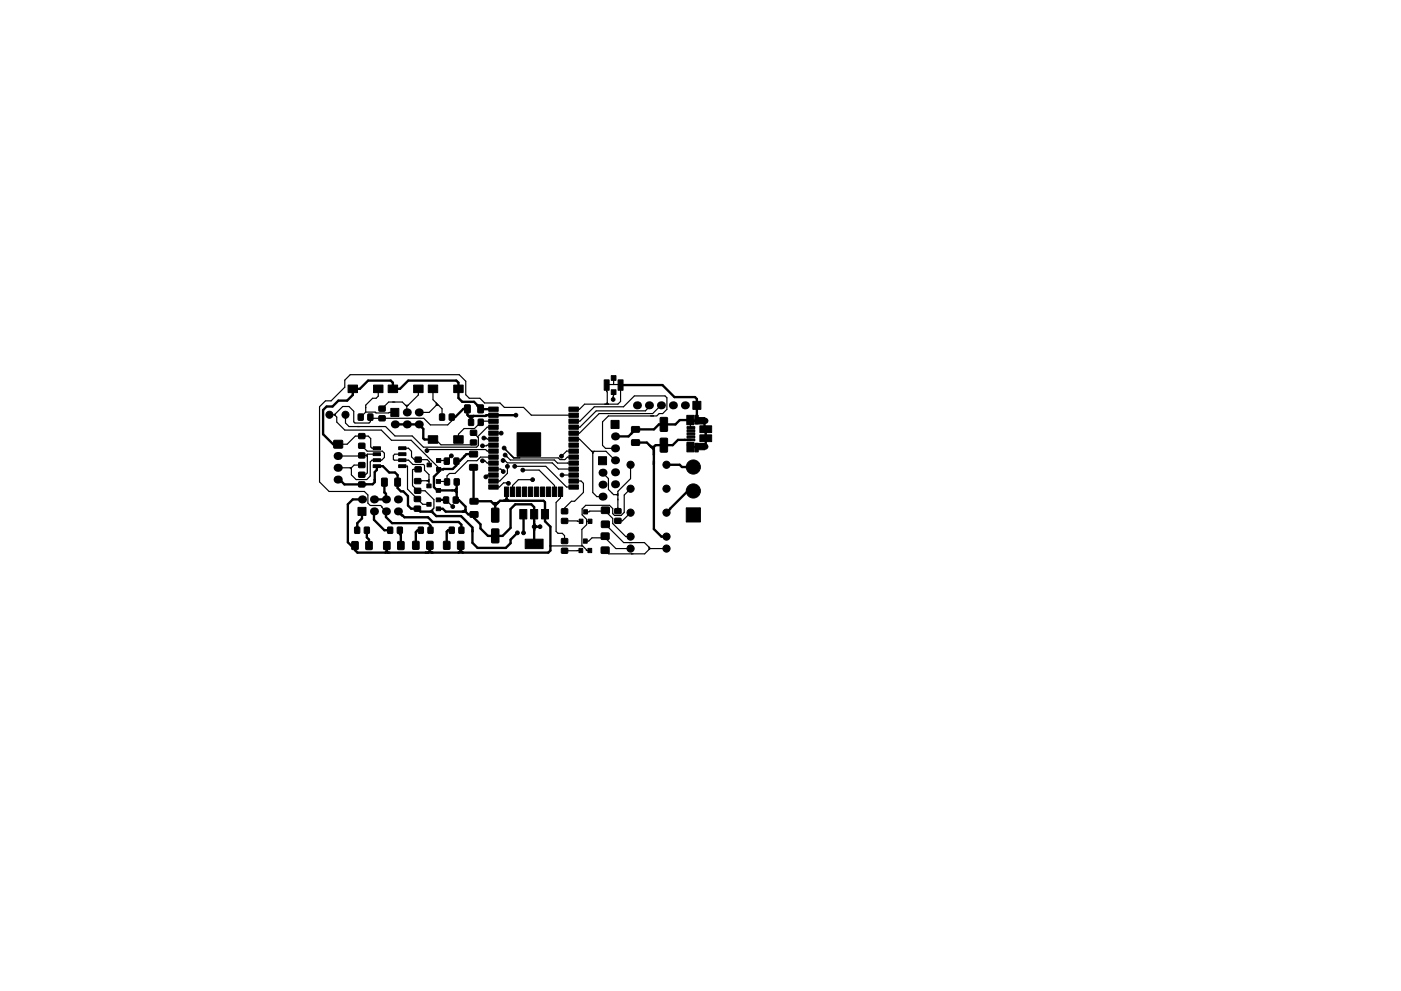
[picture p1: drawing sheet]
<svg xmlns="http://www.w3.org/2000/svg" width="297mm" height="210mm" viewBox="0 0 297 210" stroke-linecap="round" stroke-linejoin="round" font-family="sans-serif">
<g fill="#000" stroke="#000" stroke-width=".21">
<path d="M70.8 93.5h1.8v1.5h-1.8zM73.8 81.7h2v1.6h-2zM76 87.9h1v1.2h-1zM76.1 94.1h1.2v1h-1.2zM76.1 92h1.2v1h-1.2zM76.1 96.1h1.2v1h-1.2zM76.1 98.2h1.2v1h-1.2zM78 87.9h1v1.2h-1zM79.1 94.8h1.6v.6h-1.6zM79.1 96.1h1.6v.6h-1.6zM79.1 97.3h1.6v.6h-1.6zM79.1 98.6h1.6v.6h-1.6z"/>
<path d="M79.2 81.7h2v1.6h-2zM80.4 86.2h1.2v1h-1.2zM80.4 88.2h1.2v1l-1.2 .1zM82.3 81.7h2v1.6h-2zM82.9 86.6h1.7v1.7h-1.7zM84.5 98.6h1.6v.6h-1.6zM84.5 97.3h1.6v.6h-1.6zM84.5 96.1h1.6v.6h-1.6zM84.5 94.8h1.6v.6h-1.6zM88 97h1.3v1h-1.3zM88 99.1h1.3v1h-1.3zM87.7 81.7h2v1.6h-2z"/>
<path d="M90.8 92.4h2v1.6h-2zM90.8 81.7h2v1.6h-2zM90.5 98.2h.9v.8h-.9zM92.5 99.2h.9v.8h-.9zM92.5 97.3h.9v.8h-.9zM93.2 87.9h1v1.2h-1zM94.2 97.2h1v1.3h-1zM95.3 87.9h1v1.2h-1zM96.2 92.4h2v1.6h-2zM96.2 81.7h2v1.6h-2zM96.3 97.2h1v1.3h-1zM98.5 85.9l1.2 .1-.1 1.6-1.1-.1z"/>
<path d="M99.4 89h1v1.2h-1zM99.8 93.4h1.2v1h-1.2zM99.8 91.3h1.2v1h-1.2zM99.6 98.6h1.6v1.1h-1.6zM99.6 95.8h1.6v1.1h-1.6zM101.4 89h1v1.2h-1zM101.3 85.9l1.2 .1-.1 1.6-1.1-.1zM103.6 86.4h2v.9h-2zM103.6 87.6h2v.9h-2zM103.6 88.9h2v.9h-2zM103.6 90.2h2v.9h-2zM103.6 91.4h2v.9h-2z"/>
<path d="M103.6 92.7h2v.9h-2zM103.6 94h2v.9h-2zM103.6 95.3h2v.9h-2zM103.6 96.5h2v.9h-2zM103.6 97.8h2v.9h-2zM103.6 99.1h2v.9h-2zM109.6 91.8h5v5h-5zM120.6 99.1h2v.9h-2zM120.6 97.8h2v.9h-2zM120.6 96.5h2v.9h-2zM120.6 95.3h2v.9h-2zM120.6 94h2v.9h-2z"/>
<path d="M120.6 92.7h2v.9h-2zM120.6 91.4h2v.9h-2zM120.6 90.2h2v.9h-2zM120.6 88.9h2v.9h-2zM120.6 87.6h2v.9h-2zM120.6 86.4h2v.9h-2zM126.9 96.9h1.7v1.7h-1.7zM128.1 80.6h1.1v2.2h-1.1zM129.5 89.2h1.7v1.7h-1.7zM129.6 79.7h1v1h-1zM129.6 82.7h1v1h-1zM131.1 80.6h1v2.2h-1z"/>
<path d="M133.9 90.5h1.6l.1 1.1-1.6 .1zM133.9 93.3h1.6l.1 1.1-1.6 .1zM140 88.6l1.3-.1 .2 .2v2.6l-.1 .2h-1.2l-.2-.1zM140 93l1.3-.1 .2 .2v2.6l-.1 .2h-1.2l-.2-.1zM146.9 85.1h1.7v1.7h-1.7zM145.6 88.1h1.5v2h-1.5zM145.6 93.9h1.5v2h-1.5zM145.7 93.1h1.6v.4h-1.6zM145.7 92.5h1.6v.4h-1.6zM145.7 91.8h1.6v.4h-1.6zM145.7 91.2h1.6v.4h-1.6zM145.7 90.5h1.6v.4h-1.6z"/>
<path d="M147.3 94.1h.7v1.8h-.7zM147.3 88.1h.7v1.8h-.7zM147.4 88.6h2v1.3h-2zM147.4 94.1h2v1.3h-2zM148.4 92.3h2.5v1.4h-2.5zM148.4 90.3h2.5v1.5h-2.5zM74.6 114.9l1.3 .1v1.6l-1.3-.1zM75.2 111.9h1v1.2h-1zM76.1 102.3h1.2v1h-1.2zM76.1 100.2h1.2v1h-1.2zM75.9 107.6h1.7v1.7h-1.7zM77.3 111.9h1v1.2h-1z"/>
<path d="M77.6 114.9l1.3 .1v1.6l-1.3-.1zM80.9 101.5h1.2l-.1 1.6h-1.1zM81.4 114.9l1.3 .1-.1 1.6-1.2-.1zM82.2 111.9h1v1.2h-1zM83.7 101.5h1.2l-.1 1.6h-1.1zM84.3 111.9h1v1.2h-1zM84.3 114.9l1.3 .1v1.6l-1.3-.1zM87.5 114.9h1.3v1.6h-1.3zM87.9 105.4h1.2v1h-1.2zM87.9 107.4h1.2v1h-1.2zM87.9 101.6h1.3v1h-1.3zM87.9 103.6h1.3v1h-1.3z"/>
<path d="M88.7 111.9h1v1.2h-1zM90.5 106.6h.9v.8h-.9zM90.5 102.7h.9v.8h-.9zM90.5 114.9h1.3v1.6h-1.3zM90.8 111.9h1v1.2h-1zM92.5 107.5h.9v.8h-.9zM92.5 105.6h.9v.8h-.9zM92.5 103.6h.9v.8h-.9zM92.5 101.7h.9v.8h-.9zM94.1 105.5h1v1.2h-1zM94.3 101.6h1v1.3h-1zM94.1 114.9h1.3l-.1 1.6h-1.2z"/>
<path d="M95.3 111.9h1v1.2h-1zM96.1 105.5h1v1.2h-1zM96.3 101.6h1v1.3h-1zM97 114.9h1.3v1.6h-1.3zM97.3 111.9h1v1.2h-1zM99.7 108.6h1.6v1.1h-1.6zM99.7 105.8h1.6v1.1h-1.6zM103.6 100.3h2v.9h-2zM103.6 101.6h2v.9h-2zM103.6 102.9h2v.9h-2zM104.3 112.3l1.2-.1 .3 .1v2.6l-.1 .3h-1.3l-.2-.1zM104.3 107.9l1.2-.1 .3 .1v2.6l-.1 .3h-1.3l-.2-.1z"/>
<path d="M107 103.3h.9v2h-.9zM108.2 103.3h.9v2h-.9zM110.2 108.1h1.5v2h-1.5zM109.5 103.3h.9v2h-.9zM111.4 114.4h3.7v2h-3.7zM110.8 103.3h.9v2h-.9zM112.5 108.1h1.5v2h-1.5zM112 103.3h.9v2h-.9zM113.3 103.3h.9v2h-.9zM114.8 108.1h1.5v2h-1.5zM114.6 103.3h.9v2h-.9zM115.8 103.3h1v2h-1z"/>
<path d="M117.1 103.3h.9v2h-.9zM118.4 103.3h.9v2h-.9zM119.1 116.3h1.2v1l-1.2 .1zM119.1 114.3h1.2v1h-1.2zM119.1 108h1.2v1h-1.2zM119.1 110h1.2v1h-1.2zM120.6 102.9h2v.9h-2zM120.6 101.6h2v.9h-2zM120.6 100.3h2v.9h-2zM122.8 116.3h.7v.9h-.7zM122.8 110.1h.8v.9h-.8zM123.7 114.3h.8v.9h-.8z"/>
<path d="M123.8 108.1h.7v.9h-.7zM124.6 116.3h.9v.9h-.9zM124.7 110.1h.8v.9h-.8zM127.5 116.1h1.6v1.3h-1.6zM127.5 113.1h1.6v1.3h-1.6zM127.5 107.6h1.6l.1 1.3h-1.6zM127.5 110.6h1.6l.1 1.3h-1.6zM130.4 107.9h1.2v1l-1.2 .1zM130.4 110h1.2v1h-1.2zM145.5 107.7h3v3h-3z"/>
<circle cx="69.8" cy="88" r=".75"/>
<circle cx="73.2" cy="88" r=".75"/>
<circle cx="90.5" cy="95.6" r=".4"/>
<circle cx="95.7" cy="96.7" r=".4"/>
<circle cx="102.3" cy="97.8" r=".4"/>
<circle cx="102.3" cy="94.6" r=".4"/>
<circle cx="102.6" cy="92.9" r=".4"/>
<circle cx="106.3" cy="91.9" r=".4"/>
<circle cx="106.7" cy="97.7" r=".4"/>
<circle cx="106.9" cy="95.1" r=".4"/>
<circle cx="107.1" cy="96.5" r=".4"/>
<circle cx="107.6" cy="99" r=".4"/>
<circle cx="109.1" cy="98.9" r=".4"/>
<circle cx="109.4" cy="88.1" r=".4"/>
<circle cx="110.8" cy="99.7" r=".4"/>
<circle cx="119" cy="96.8" r=".4"/>
<circle cx="130" cy="84.7" r=".4"/>
<circle cx="133.7" cy="98.6" r=".76"/>
<circle cx="141.3" cy="98.6" r=".76"/>
<circle cx="147" cy="99.1" r="1.5"/>
<circle cx="96" cy="107.5" r=".4"/>
<circle cx="103" cy="101.2" r=".4"/>
<circle cx="106.7" cy="100" r=".4"/>
<circle cx="107.8" cy="102.5" r=".4"/>
<circle cx="109.7" cy="113" r=".4"/>
<circle cx="111" cy="113" r=".4"/>
<circle cx="112.9" cy="101.8" r=".4"/>
<circle cx="113.2" cy="111.7" r=".4"/>
<circle cx="114.5" cy="111.7" r=".4"/>
<circle cx="119.2" cy="100.8" r=".4"/>
<circle cx="133.7" cy="103.7" r=".76"/>
<circle cx="133.7" cy="113.8" r=".76"/>
<circle cx="133.7" cy="108.8" r=".76"/>
<circle cx="133.7" cy="116.4" r=".76"/>
<circle cx="141.3" cy="108.8" r=".76"/>
<circle cx="141.3" cy="116.4" r=".76"/>
<circle cx="141.3" cy="103.7" r=".76"/>
<circle cx="141.3" cy="113.8" r=".76"/>
<circle cx="147" cy="104.2" r="1.5"/>
</g>
<path d="M71.6 96.7h.2M71.6 99.2h.2M71.6 101.7h.2" fill="none" stroke="#000" stroke-width="1.7"/>
<g fill="#000">
<circle cx="83.7" cy="90" r=".85"/>
<circle cx="86.3" cy="87.5" r=".85"/>
<circle cx="86.3" cy="90" r=".85"/>
<circle cx="88.8" cy="90" r=".85"/>
<circle cx="88.8" cy="87.5" r=".85"/>
<circle cx="130.4" cy="95.1" r=".85"/>
<circle cx="130.4" cy="97.7" r=".85"/>
<circle cx="130.4" cy="92.6" r=".85"/>
<circle cx="135.1" cy="86" r=".85"/>
<circle cx="137.6" cy="86" r=".85"/>
<circle cx="140.1" cy="86" r=".85"/>
<circle cx="142.7" cy="86" r=".85"/>
<circle cx="145.2" cy="86" r=".85"/>
<circle cx="76.7" cy="106" r=".85"/>
<circle cx="79.3" cy="106" r=".85"/>
<circle cx="79.3" cy="108.5" r=".85"/>
<circle cx="81.8" cy="108.5" r=".85"/>
<circle cx="81.8" cy="106" r=".85"/>
<circle cx="84.4" cy="108.5" r=".85"/>
<circle cx="84.4" cy="106" r=".85"/>
<circle cx="127.8" cy="100.3" r=".85"/>
<circle cx="127.8" cy="105.4" r=".85"/>
<circle cx="127.8" cy="102.8" r=".85"/>
<circle cx="130.4" cy="100.2" r=".85"/>
<circle cx="130.4" cy="102.7" r=".85"/>
</g>
<path d="M146.2 94.4h.4M146.2 89.6h.4" fill="none" stroke="#000" stroke-width="1.1"/>
<path d="M149.2 94.8h.3M149.2 89.3h.3" fill="none" stroke="#000" stroke-width="1.3"/>
<g fill="none" stroke="#000" stroke-width=".25">
<path d="M69.8 88h1.1M70.9 88l1.8-1.8h1.3l1 1v2.3l.3 .2h3l.2-.2v-1l.3 .2h11.1l1.4 1.4h3.6l.9-.8v-.8M70.9 88l.2 .1M71.1 88.1l.3 .4v1l1.7 1.7h7.7l2.2 2.2h4.2l5.8 5.8v.4M71.1 87.8v.3M71.7 94.2h1.9l1.7-1.7h2.8l.5 .5v1.8l.3 .3h1M71.7 99.2h2.8M73.3 88v1.7l.7 .8h7.8l1.9 2h3.7l2.4 2.4h11.3l.3-.4v-1.7l-1-1M74.3 99.2l.2 .3M76.7 94.6l1.1 1.1h3.3l.4 .4v1l-.6 .5h-2l-.4 .4v3l-.8 .7h-2.2l-1-1v-1.5M76.7 92.5l-.2 .2M76.7 96.6h.9"/>
<path d="M76.7 98.7h-1.6l-.6 .5M77 96.4l-.4 .3h-4.9M77.5 87.4h2l.2 .2 4-.1M77.5 87.4l-1 1.1M77.6 96.6l.3 .3M77.9 96.4h2M77.9 96.4l-.3 .2M77.9 96.4v3.9l-.4 .4h-.8M79.9 98.9h1.1M80.2 82.5v1.5l-.5 .5h-.7l-1.5 1.5v1.4M85.3 98.9h1.1v4.9l3.2 3.2h1.4M85.3 95.1h1.3l.7 .6v1.2l.5 .6h2.8l.4 .4v.7"/>
<path d="M85.3 96.4h-1.6l-.3 .2v.8l.2 .2h3l.9 .9h2.3l.2 .2v1l1 1v2.4M86 86h.5M86.3 86.2l-1-.9h-2.9l-1.4 1.4M86.3 86.2v1.3M88.7 99.6h-1.1l-.1 .1v3.3l1 1.1h1.6l1.9 1.9v1.8l-.7 .7M88.7 82.5v1.3l-2.4 2.4M90.5 95.6l.2-.2h12.3l.3 .3h1.3M91.8 93.2v-.5l1.7 1.7h6.4l.5-.5M91.8 82.5v2.3l1.9 1.9v1.8M92.5 85.5v.5h.5M92.7 85.7l-1.7 1.8h-2.2M93 97.7h1.7"/>
<path d="M94.7 97.7v.1M95.7 96.7l-1 1M102.3 97.8h.5l.5 .4h1.3M102.6 92.9h.5l.2 .3h1.3M104.6 99.5h1.6l.5 .5M104.6 89.4h-2.4l-1.6 1.5h-2.2l-1.2 1.2v1.1M104.6 97h-2.7l-.8 .7h-1.9l-2.7 2.7h-1.2l-.5 .6v1.2M104.6 91.9h1.7M104.6 90.6h-1.3l-2 2.1M104.6 94.4l-2.3 .2M106.7 97.7l.3-.1 .6 .6h9.5l1.3 1.3h3.2M106.9 95.1l2.1 2"/>
<path d="M107.1 96.5l1.1 1.1h9.3l.7 .6h3.4M107.3 95.5l1.6 1.6h9.5l.3 .4h1.1l.5-.5h1.3M107.6 99v1.4l-1.6 1.7h-1.4M109.1 98.9h6.6l4.4 4.4h1.5M110.8 99.7h3.5l3.3 3.3v1.3M121.6 93.2h1.3l2.8 2.8v8.5l.8 .9h1.3M121.6 95.7h-1.5l-1.1 1.1M121.6 88.1h-8.9l-1.7-1.7h-4.1l-.9-.9h-3.2l-1-1h-2.3l-.7-.8v-2.8l-1.4-1.4h-23.1l-1.2 1.1v1.5l-2.9 2.9h-1.2l-1.3 1.3v15.9l2.1 2.1h7.5l.7 .7v1.7l.5 .5h2.2l1.1 1.3M125.5 95.7h3l1.9 2h-.6v.2M126 95.7l-.3 .4M128.5 85.7l.3-.2 .2 .2M128.8 85.7l-.2-4 .1-.1h2.8l.1 .1v3.5l-.6 .5h-7.1l-1 1.1h-1.3"/>
<path d="M130.1 80.2v1.4M130.1 83.2l-.1 1.5M133.4 98.9l.3-.3v3l-2.7 2.6v4.2M137.6 86v.4l-.8 .8h-10.4l-3.4 3.4h-1.4M138.5 88.2h.1M139.2 88.2h-10.2l-1.2 1.3v5l.6 .6h2M139.3 88.2l.5-.5h.7l.9-.9v-2.4l-.4-.4h-6.5l-2.3 2.3h-6.2l-3 3.1h-1.4M140.1 86l-1.7 1.7h-11.4l-4.1 4.2h-1.3M140.8 94.4l-.6 .6M146.3 89.6h.1M146.4 94.4v.5l1.3 .1M146.5 90.7l-.1-1.6 1.3-.1 .2 .3h1.4l.1 1 .1 .2v2.5"/>
<path d="M146.5 98.6l.5 .5M149.4 94.8h-2.3l-.1 .1M149.4 93h.2M149.5 91.1h.1M74.8 115.3l.5 .4M76.7 102.3v.5M76.7 106v.5h-.2M77.8 115.3l.4 .4M91 102l-2.5 .1M91 101.7l-.3 .3 .3 .2M91.5 108.2v.3M91.7 108v.7"/>
<path d="M93 102.1h1.8M94.6 106.1l1.4 1.4M96.6 105.6l.1 .6M100.4 106.3h.1M104.6 100.8h-1.3l-.3 .4M105.5 109.7v.3M107.4 104.3v1.2M107.8 102.5l-1-.1-.9 .9h-1.3M112.9 109.3v.3h.3M112.9 101.8h-3l-1.2 1.2v1.3M116.7 115.8h6.8l.8 .8v.2h.8M118.8 104.3v1.4l-.9 .9v6.1l.4 .4h.9l.5 .5v1.2"/>
<path d="M119.2 100.8h2.4M119.7 110.5l3.5 .1M121.6 102.1l1.6-.1 .5 .5v2l-1.9 1.8h-.6l-1.5 1.5v.7M122.2 102v.1M122.4 116.8h.1M123.2 116.8h-3.5M124.4 110.6h.7M127.8 100.3l1.2 1.2v2.3l1.1 1.1h.9M128.3 114.1l2.3 2.3h3.1M128.3 114.1h-2.8l-.7 .7h-.7M128.3 113.8v.3M128.4 108.4l1.5 1.6v1.1l2.8 2.7h1"/>
<path d="M128.4 111.2l3.8 3.9h4.4l1.3 1.3M128.4 108.3v.1M128.4 108.4h-3.4l-.1 .2h-.7M131 104.7l-.2 .2 .2 .2M133.7 103.7l-1.4 1.3v3.7l-.6 .7h-1.4l-.4-.4v-1.1l-.7-.7h-5l-.8 .8v1.2l1 1v1.1l-1 1v3.5M133.7 108.8l-1.7 1.7h-1M137.6 116.1v.4M141.3 116.4h-3.5l-1.1 1.1h-7.6l-.8-.8M145.9 104.2h1.1"/>
</g>
<g fill="none" stroke="#000" stroke-width=".5">
<path d="M83.7 90h5.1l.9 1v2l.3 .2h1.8M95.8 88.5h.7l1.7-1.8h.9v1.3l.8 .8M98.5 96.7v.1M99.9 88.8v.8M100.4 99.1v7.1l3.7 .1 .9 .9M100.4 88.2l-.5 .6M100.4 96.3h-1.5l-1.5 1.5h-.6v.9l-.8 .8-3 .1v.5l-1 1v2.2l.7 .7h3.7M104.6 86.8h-2.6l-1.5-1.6h-2.5l-.8-.8v-3.2l-.4-.5h-10.3l-1.7 1.8h-1.5v-1.3l-.5-.5h-4.8l-1.7 1.8h-1.5v1.3l-1.2 1.2h-1.9l-1.2 1.2h-1.2l-.8 .8v5.1l2.1 2.1h1.1M109.4 88.1l-10.1 .1M131.6 81.7h8.9l2.5 2.5h4.3l.5 .4-.1 4.4M134.8 93.9h2.4l1.4 1.5M138 94.7l.6 .1"/>
<path d="M138.6 94.8v17.4l1.6 1.6h1.1M141.3 98.6h2.8l.5 .5h2.4M146.4 89.1h-2.3l-.9 .9h-3.5l-1.1 1.1h-3.8l-1.5 1.5h-2.9M146.5 93.3h-2.7l-1.2 1.1h-3.6l-.4 .4M148.4 89.3h-1.7l-.3 .3M149.4 89.3v1.5l.2 .3v3.4l-.2 .3M71.7 101.7h.3l1 1.1 6-.1 .4-.4v-2.1l.5-.5v-.8h1.3l1.3 1.3h1.2l.6 .6v2.7l.7 .7h.5l1 1v2l.7 .7h1.3l.6 .6h2.4l1 1h5.3l2.4 2.4v3.3l1 1h6l1-1v-.7l1.5-1.5M75.7 111.7h.1M76.7 106h-1.9l-1.1 1v8l.7 .7h.9v1l.5 .5h40.4l.5-.4v-5.1l-1.2-1.1v-4.1l-.3-.3h-9.2l-1 1M76.7 108.5v1.5l-1 1v1.5M77.8 112.5v1.5l.4 .5v1.2M79.3 108.5v1.8l2.2 2.2h1.2"/>
<path d="M81.5 102.3v2.2l.3 .3v1.2h-2.5M81.8 108.5v1.2l1.3 1.3h7.6l.6 .5v1M82 115.7v1.3l.3 .2M82 117l-.3 .2M84.3 102.3l.1 .1M84.4 108.5l1.3 1.2h5l1 1h5.5l.6 .6v1.2M84.8 112.5v.8l.2 .2v2.2M89.2 112.5h-.7l-.3 .4v2.8M91.1 115.7v1.2M91.1 116.9l-.4 .3M91.1 116.9l.4 .3M93 107.9h.9l.6 .6h4.2"/>
<path d="M93 106l1.6 .1M95.8 112.5h-.8l-.3 .3v2.9M96.4 104l.4 .4M96.8 102.2v3.7l-.2 .2h.7l1.4 1.4v1M96.8 103.6l-.4 .4M97.7 115.7v1.1M97.7 116.8l-.5 .4M97.7 116.8l.4 .4M98.7 108.5l.6 .6h1.2v.8l1.4 1.3v.9l1.5 1.6h3.1l1.7-1.7v-4l1-1h3.5l.5 .6v7.8M98.7 108.1l-.4 .4M104.5 106.7h1M105 107.2v2.1"/>
<path d="M107.4 105.8l.4 .4M107.4 104.3v1.5M107.4 105.8l-.4 .4M110.9 109.1l.1 3.9M113.2 111.7h1.3M113.2 111.3l.5 .4-.5 .5M147 104.2h-1.2l-4.5 4.6"/>
</g>
</svg>
